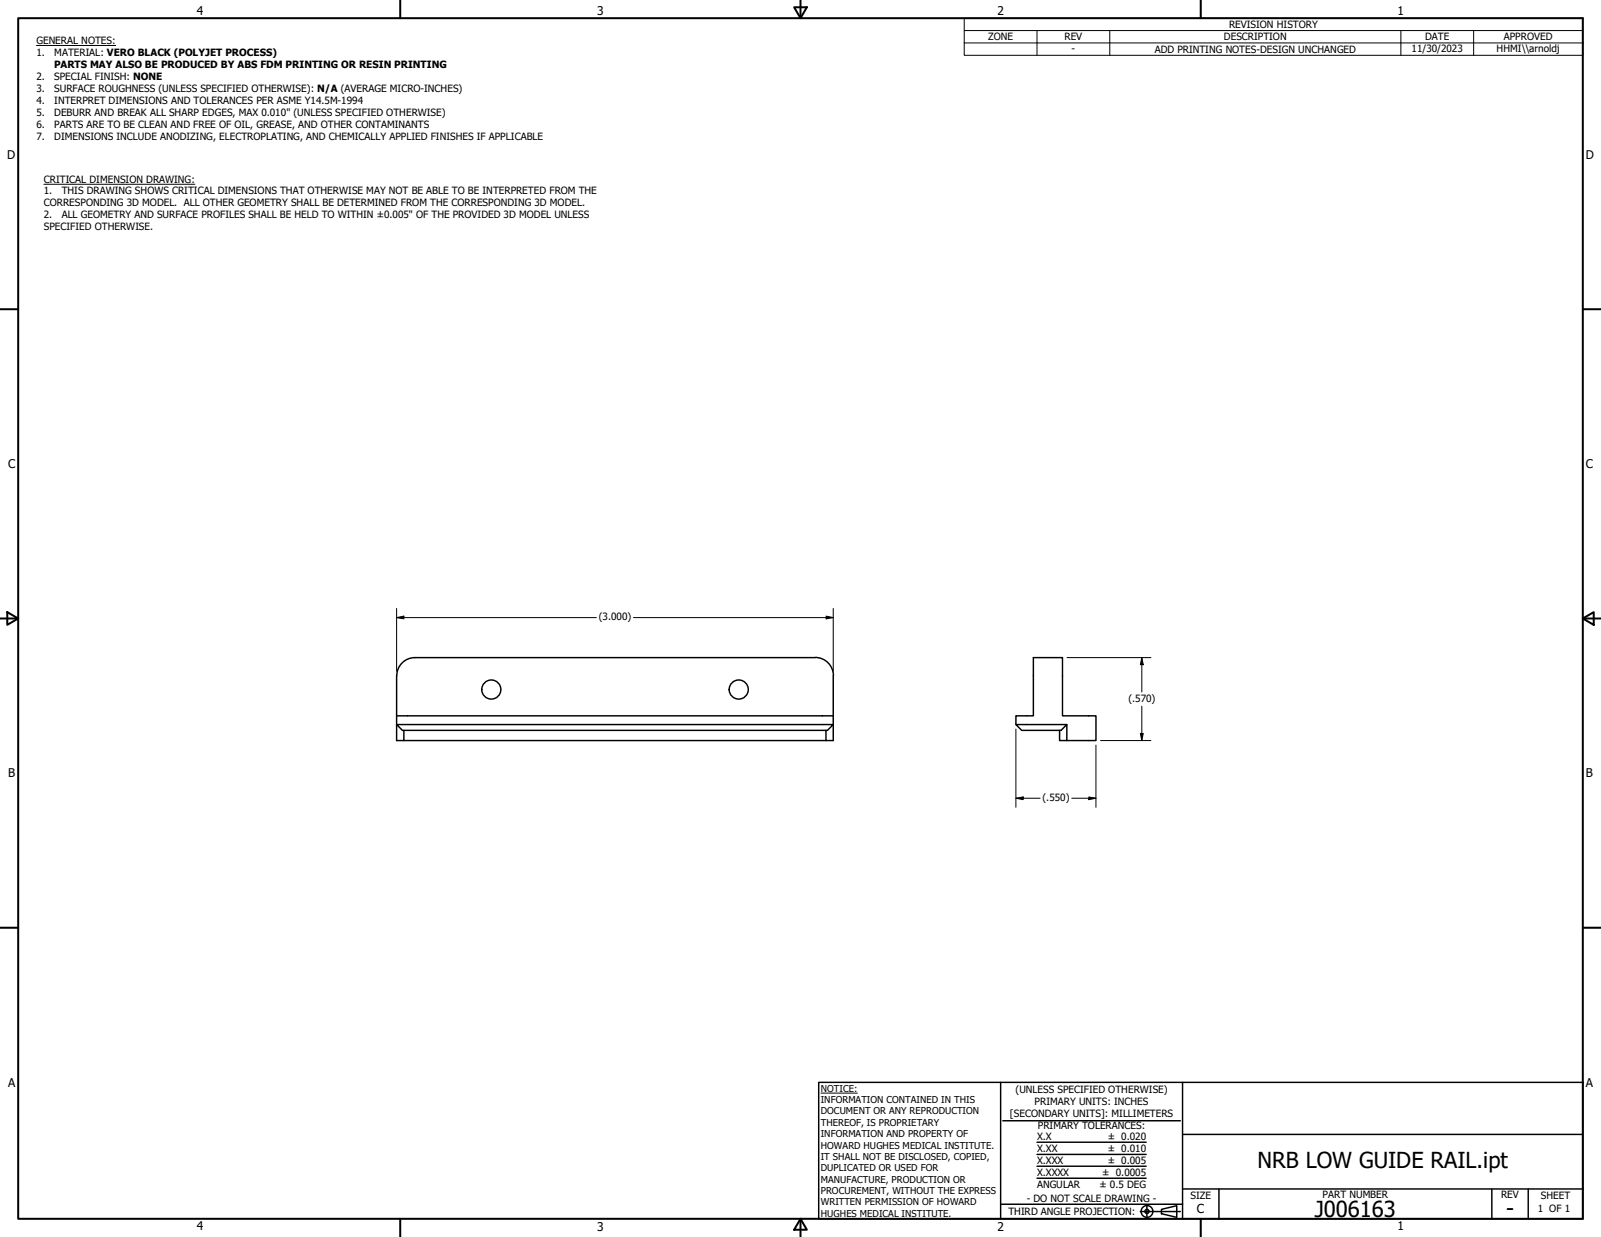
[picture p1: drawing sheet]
<svg xmlns="http://www.w3.org/2000/svg" width="559mm" height="432mm" viewBox="0 0 559 432" stroke-linecap="round" stroke-linejoin="round" font-family="sans-serif">
<defs><g id="words">
<g font-size="7.7">
<text x="438.9" y="407.6">NRB LOW GUIDE RAIL.ipt</text>
<text x="458.9" y="424.8">J006163</text>
<text x="525.7" y="424.4">-</text>
</g>
<text font-size="4.3" x="417.8" y="423.5">C</text>
<g font-size="4.2">
<text x="68.7" y="5.3">4</text>
<text x="208.4" y="5.3">3</text>
<text x="348.1" y="5.3">2</text>
<text x="487.8" y="5.3">1</text>
<text x="2.5" y="55.5">D</text>
<text x="553.5" y="55.5">D</text>
<text x="2.8" y="163.4">C</text>
<text x="553.5" y="163.4">C</text>
<text x="2.9" y="271.4">B</text>
<text x="553.5" y="271.4">B</text>
<text x="2.8" y="379.3">A</text>
<text x="553.5" y="379.3">A</text>
<text x="68.7" y="429.5">4</text>
<text x="208.4" y="429.6">3</text>
<text x="348.1" y="429.6">2</text>
<text x="487.8" y="429.5">1</text>
</g>
<g font-size="3.5">
<text x="429" y="9.8">REVISION HISTORY</text>
<text x="12.7" y="15.3">GENERAL NOTES:</text>
<text x="344.9" y="14.1">ZONE</text>
<text x="371.5" y="14.1">REV</text>
<text x="427.2" y="14.1">DESCRIPTION</text>
<text x="497.4" y="14.1">DATE</text>
<text x="524.9" y="14.1">APPROVED</text>
<text x="12.7" y="19.5">1.</text>
<text x="18.9" y="23.7">PARTS MAY ALSO BE PRODUCED BY ABS FDM PRINTING OR RESIN PRINTING</text>
<text x="18.9" y="19.5">MATERIAL: VERO BLACK (POLYJET PROCESS)</text>
<text x="374" y="18.3">-</text>
<text x="403" y="18.4">ADD PRINTING NOTES-DESIGN UNCHANGED</text>
<text x="492.7" y="18.2">11/30/2023</text>
<text x="522.4" y="18.1">HHMI\\arnoldj</text>
<text x="12.7" y="27.8">2.</text>
<text x="18.9" y="27.8">SPECIAL FINISH: NONE</text>
<text x="12.7" y="32">3.</text>
<text x="18.9" y="32">SURFACE ROUGHNESS (UNLESS SPECIFIED OTHERWISE): N/A (AVERAGE MICRO-INCHES)</text>
<text x="12.7" y="36.2">4.</text>
<text x="12.7" y="40.4">5.</text>
<text x="18.9" y="36.2">INTERPRET DIMENSIONS AND TOLERANCES PER ASME Y14.5M-1994</text>
<text x="18.9" y="40.4">DEBURR AND BREAK ALL SHARP EDGES, MAX 0.010&quot; (UNLESS SPECIFIED OTHERWISE)</text>
<text x="12.7" y="44.6">6.</text>
<text x="18.9" y="44.6">PARTS ARE TO BE CLEAN AND FREE OF OIL, GREASE, AND OTHER CONTAMINANTS</text>
<text x="12.7" y="48.8">7.</text>
<text x="18.9" y="48.8">DIMENSIONS INCLUDE ANODIZING, ELECTROPLATING, AND CHEMICALLY APPLIED FINISHES IF APPLICABLE</text>
<text x="15.3" y="63.8">CRITICAL DIMENSION DRAWING:</text>
<text x="15.3" y="67.9">1.</text>
<text x="21.5" y="67.9">THIS DRAWING SHOWS CRITICAL DIMENSIONS THAT OTHERWISE MAY NOT BE ABLE TO BE INTERPRETED FROM THE</text>
<text x="15.3" y="72.1">CORRESPONDING 3D MODEL. ALL OTHER GEOMETRY SHALL BE DETERMINED FROM THE CORRESPONDING 3D MODEL.</text>
<text x="15.3" y="76.3">2.</text>
<text x="21.5" y="76.3">ALL GEOMETRY AND SURFACE PROFILES SHALL BE HELD TO WITHIN ±0.005&quot; OF THE PROVIDED 3D MODEL UNLESS</text>
<text x="15.3" y="80.5">SPECIFIED OTHERWISE.</text>
<text x="209" y="216.5">(3.000)</text>
<text x="393.8" y="245">(.570)</text>
<text x="363.9" y="279.7">(.550)</text>
<text x="354.5" y="381.6">(UNLESS SPECIFIED OTHERWISE)</text>
<text x="352.5" y="390">[SECONDARY UNITS]: MILLIMETERS</text>
<text x="361.1" y="385.8">PRIMARY UNITS: INCHES</text>
<text x="362.3" y="394.1">PRIMARY TOLERANCES:</text>
<text x="361.9" y="397.9">X.X</text>
<text x="386.7" y="398">± 0.020</text>
<text x="361.9" y="402.1">X.XX</text>
<text x="361.9" y="406.3">X.XXX</text>
<text x="386.7" y="402.1">± 0.010</text>
<text x="386.7" y="406.3">± 0.005</text>
<text x="361.9" y="410.5">X.XXXX</text>
<text x="384.7" y="410.5">± 0.0005</text>
<text x="358.4" y="419.7">- DO NOT SCALE DRAWING -</text>
<text x="361.9" y="414.6">ANGULAR</text>
<text x="383.8" y="414.7">± 0.5 DEG</text>
<text x="415.5" y="418.4">SIZE</text>
<text x="461.6" y="418.3">PART NUMBER</text>
<text x="523.9" y="418.3">REV</text>
<text x="537.8" y="418.4">SHEET</text>
<text x="352" y="424.2">THIRD ANGLE PROJECTION:</text>
<text x="536.7" y="423.2">1 OF 1</text>
</g>
<g font-size="3.3">
<text x="286.5" y="381.1">NOTICE:</text>
<text x="286.5" y="385">INFORMATION CONTAINED IN THIS</text>
<text x="286.5" y="389">DOCUMENT OR ANY REPRODUCTION</text>
<text x="286.5" y="392.9">THEREOF, IS PROPRIETARY</text>
<text x="286.5" y="396.9">INFORMATION AND PROPERTY OF</text>
<text x="286.5" y="400.9">HOWARD HUGHES MEDICAL INSTITUTE.</text>
<text x="286.5" y="404.9">IT SHALL NOT BE DISCLOSED, COPIED,</text>
<text x="286.5" y="408.9">DUPLICATED OR USED FOR</text>
<text x="286.5" y="412.8">MANUFACTURE, PRODUCTION OR</text>
<text x="286.5" y="416.8">PROCUREMENT, WITHOUT THE EXPRESS</text>
<text x="286.5" y="420.8">WRITTEN PERMISSION OF HOWARD</text>
<text x="286.5" y="424.8">HUGHES MEDICAL INSTITUTE.</text>
</g>
</g></defs>
<!-- layer: Visible (ANSI) -->
<g fill="none" stroke="#000" stroke-width=".51">
<path d="M138.4 235.9v22.6h2.6v-3.5M144.8 229.6h139.7M144.8 229.6a6.3 6.3 0 0 0-6.3 6.3M284.5 229.5a6.4 6.4 0 0 1 6.4 6.4M290.8 235.9v22.6h-2.5v-3.5M138.4 252.9h152.4l-2 2.1h-148.3zM138.4 249.9h152.4M141 258.5h147.3M354.6 252.9v-3h6.1v-20.3h10.1v20.3h11.7v8.6h-10.1M354.6 252.9h17.8l-2.1 2.1h-13.7zM372.4 252.9v5.6h-2.6v-3.5"/>
<circle cx="171.5" cy="240.7" r="3.3"/>
<circle cx="257.8" cy="240.7" r="3.3"/>
</g>
<!-- layer: Border (ANSI) -->
<g fill="none" stroke="#000" stroke-width=".7">
<path d="M6.3 6.3h546.1v419.1h-546.1zM139.7 0v6.3M277.2 2.5h4.4l-2.2 3.8zM279.4 0v6.3M419.1 0v6.3M0 107.9h6.3M552.4 107.9h6.4M0 215.9h6.3M2.5 213.7l3.8 2.2-3.8 2.2zM552.4 215.9l3.9-2.2v4.4zM552.4 215.9h6.4M0 323.8h6.3"/>
<path d="M552.4 323.8h6.4M139.7 425.4v6.4M279.4 425.4l2.2 3.9h-4.4zM279.4 425.4v6.4M419.1 425.4v6.4"/>
</g>
<!-- layer: Title (ANSI) -->
<g fill="none" stroke="#000" stroke-width=".51">
<path d="M285.8 377.8h266.6v47.6h-266.6zM349.2 377.8v47.6M412.7 377.8v47.6M350 391.2h62M361.9 398.7h38.1M412.7 396h139.7M361.9 411.3h38.1M361.9 407.1h38.1M361.9 403h38.1M412.7 415h139.7M425.4 415v10.4M520.7 415v10.4"/>
<path d="M533.4 415v10.4M349.2 420.4h63.5M398 422.9h14M400.3 420.6v4.6M405.4 422.1l5.3-1.2v4l-5.3-1.2z"/>
<circle cx="400.3" cy="422.9" r="2.06"/>
<circle cx="400.3" cy="422.9" r=".73"/>
</g>
<path d="M286.5 381.6h12.8" fill="none" stroke="#000" stroke-width=".35"/>
<!-- layer: Symbol (ANSI) -->
<path d="M12.7 15.9h27.7M336.5 10.7v-4.4h215.9v4.4M336.5 15h215.9M361.9 10.7v8.6M387.3 10.7v8.6M488.9 10.7v8.6M514.3 10.7v8.6M552.4 10.7h-215.9v4.3M552.4 10.7v8.6h-215.9v-4.3M15.3 64.3h52.7" fill="none" stroke="#000" stroke-width=".35"/>
<!-- layer: Dimension (ANSI) -->
<g fill="none" stroke="#000" stroke-width=".35">
<path d="M138.4 215.6l2.6-.5v.9zM138.4 215.6h69.8M138.4 212.4v21.9M221.1 215.6h69.7M288.4 215.1l2.4 .5-2.4 .4zM290.8 212.4v21.9M372.4 229.6h29.3M398.5 229.6l.5 2.4h-1zM398.5 229.6v12M354.6 254.5v27.3M384.1 258.5h17.6M398 256h1l-.5 2.5z"/>
<path d="M398.5 246.5v12M354.6 278.6l2.5-.4v.9zM354.6 278.6h8.4M374.1 278.6h8.4M380 278.2l2.5 .4-2.5 .5zM382.5 260.1v21.7"/>
</g>
<g fill="#000">
<path d="M138.4 215.6l2.6-.5v.9z" fill-rule="evenodd"/>
<path d="M288.4 215.1l2.4 .5-2.4 .4z" fill-rule="evenodd"/>
<path d="M398.5 229.6l.5 2.4h-1z" fill-rule="evenodd"/>
<path d="M398 256h1l-.5 2.5z" fill-rule="evenodd"/>
<path d="M354.6 278.6l2.5-.4v.9z" fill-rule="evenodd"/>
<path d="M380 278.2l2.5 .4-2.5 .5z" fill-rule="evenodd"/>
</g>
<use href="#words"/>
</svg>
